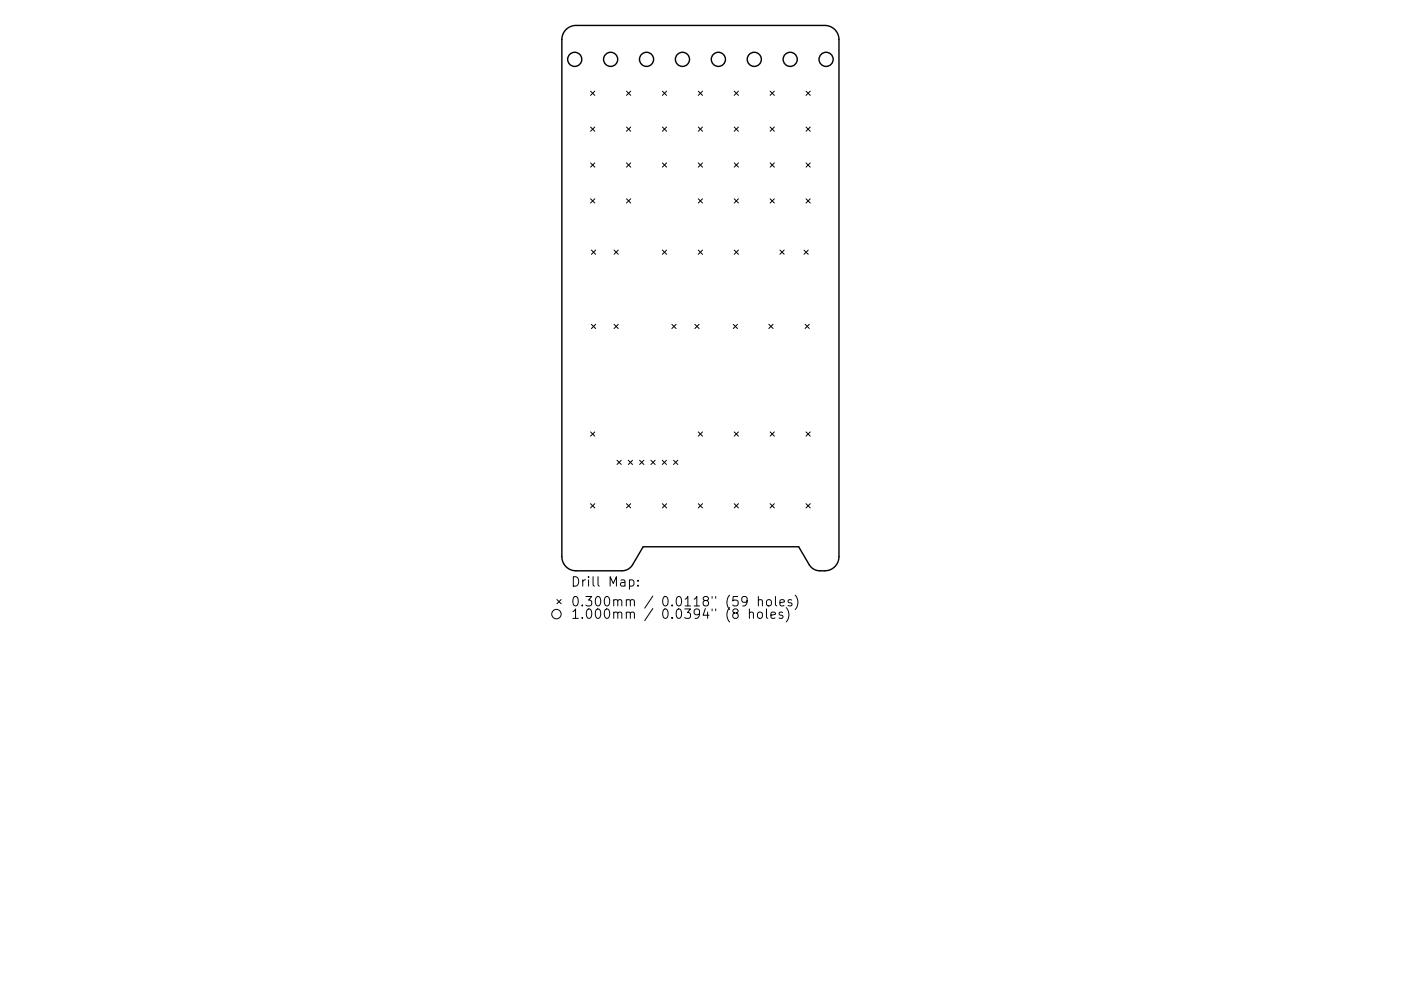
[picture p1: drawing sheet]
<svg xmlns="http://www.w3.org/2000/svg" width="297mm" height="210mm" viewBox="0 0 297 210" stroke-linecap="round" stroke-linejoin="round" font-family="sans-serif">
<defs><g id="words">
<g font-size="2.8">
<text x="121" y="124.5">Drill Map:</text>
<text x="121" y="128.7">0.300mm / 0.0118&quot; (59 holes)</text>
<text x="121" y="131.3">1.000mm / 0.0394&quot; (8 holes)</text>
</g>
</g></defs>
<g fill="none" stroke="#000" stroke-width=".3">
<path d="M120 6.3a3 3 0 0 1 2.1-.9h52.8a3 3 0 0 1 3 3v109.7a3 3 0 0 1-3 3l-1.7-.1-1.2-.6-2.7-4.4h-32.9l-2.4 4-.6 .6-.6 .3-.9 .2h-9.8a3 3 0 0 1-3-3v-109.7a3 3 0 0 1 .9-2.1z"/>
<circle cx="121.9" cy="12.6" r="1.5"/>
<circle cx="129.5" cy="12.6" r="1.5"/>
<circle cx="137.1" cy="12.6" r="1.5"/>
<circle cx="144.7" cy="12.6" r="1.5"/>
<circle cx="152.3" cy="12.6" r="1.5"/>
<circle cx="159.9" cy="12.6" r="1.5"/>
<circle cx="167.5" cy="12.6" r="1.5"/>
<circle cx="175.1" cy="12.6" r="1.5"/>
</g>
<g fill="none" stroke="#000" stroke-width=".21">
<path d="M125.2 19.3l.9 .9M126.1 19.3l-.9 .9M132.8 19.3l.9 .9M133.7 19.3l-.9 .9M140.4 19.3l.9 .9M141.3 19.3l-.9 .9M148.1 19.3l.9 .9M149 19.3l-.9 .9M155.7 19.3l.9 .9M156.6 19.3l-.9 .9M163.3 19.3l.9 .9M164.2 19.3l-.9 .9"/>
<path d="M170.9 19.3l.9 .9M171.8 19.3l-.9 .9M125.2 27l.9 .8M125.2 34.6l.9 .9M126.1 27l-.9 .8M126.1 34.6l-.9 .9M132.8 34.6l.9 .9M132.8 27l.9 .8M133.7 27l-.9 .8M133.7 34.6l-.9 .9M140.4 27l.9 .8M140.4 34.6l.9 .9"/>
<path d="M141.3 27l-.9 .8M141.3 34.6l-.9 .9M148.1 34.6l.9 .9M148.1 27l.9 .8M149 27l-.9 .8M149 34.6l-.9 .9M155.7 27l.9 .8M155.7 34.6l.9 .9M156.6 34.6l-.9 .9M156.6 27l-.9 .8M163.3 27l.9 .8M163.3 34.6l.9 .9"/>
<path d="M164.2 27l-.9 .8M164.2 34.6l-.9 .9M170.9 34.6l.9 .9M170.9 27l.9 .8M171.8 27l-.9 .8M171.8 34.6l-.9 .9M125.2 42.2l.9 .9M125.4 53.1l.9 .9M126.1 42.2l-.9 .9M126.3 53.1l-.9 .9M130.2 53l.9 .9M131.1 53l-.9 .9"/>
<path d="M132.8 42.2l.9 .9M133.7 42.2l-.9 .9M140.4 53.1l.9 .9M141.3 53.1l-.9 .9M148.1 42.2l.9 .9M148.1 53.1l.9 .9M149 42.2l-.9 .9M149 53.1l-.9 .9M155.7 42.2l.9 .9M155.7 53.1l.9 .9M156.6 42.2l-.9 .9M156.6 53.1l-.9 .9"/>
<path d="M163.3 42.2l.9 .9M164.2 42.2l-.9 .9M165.4 53l.9 .9M166.3 53l-.9 .9M170.5 53.1l.9 .9M170.9 42.2l.9 .9M171.4 53.1l-.9 .9M171.8 42.2l-.9 .9M125.4 68.8l.9 .9M126.3 68.8l-.9 .9M130.2 68.8l.9 .9M131.1 68.8l-.9 .9"/>
<path d="M142.4 68.8l.9 .9M143.3 68.8l-.9 .9M147.3 68.8l.9 .9M148.2 68.8l-.9 .9M155.5 68.8l.9 .9M156.4 68.8l-.9 .9M163 68.8l.9 .9M163.9 68.8l-.9 .9M170.7 68.8l.9 .9M171.6 68.8l-.9 .9M125.2 91.6l.9 .9M126.1 91.6l-.9 .9"/>
<path d="M130.8 97.6l.9 .9M131.7 97.6l-.9 .9M133.2 97.6l.9 .9M134.1 97.6l-.9 .9M135.6 97.6l.9 .9M136.5 97.6l-.9 .9M138 97.6l.9 .9M138.9 97.6l-.9 .9M140.4 97.6l.9 .9M141.3 97.6l-.9 .9M142.8 97.6l.9 .9M143.7 97.6l-.9 .9"/>
<path d="M148.1 91.6l.9 .9M149 91.6l-.9 .9M155.7 91.6l.9 .9M156.6 91.6l-.9 .9M163.3 91.6l.9 .9M164.2 91.6l-.9 .9M170.9 91.6l.9 .9M171.8 91.6l-.9 .9M125.2 106.9l.9 .9M126.1 106.9l-.9 .9M132.8 106.9l.9 .9M133.7 106.9l-.9 .9"/>
<path d="M140.4 106.9l.9 .9M141.3 106.9l-.9 .9M148.1 106.9l.9 .9M149 106.9l-.9 .9M155.7 106.9l.9 .9M156.6 106.9l-.9 .9M163.3 106.9l.9 .9M164.2 106.9l-.9 .9M170.9 106.9l.9 .9M171.8 106.9l-.9 .9M118.1 127.2l.9 .9M119 127.2l-.9 .9"/>
<path d="M133.5 123.1l.5-.1 .4 .4v.6l-.2 .3h-.7M135.3 124.2v.2M135.3 123.1v.2M158.4 127.4l-.4 .4h-.4l-.3-.4v-.5l.2-.2 .5-.1 .3 .1a1.32 1.32 0 0 1-.5 1.9h-.3M158.9 130.1a.5 .5 0 0 1 .8 0v1.1M158.9 129.2v2M160.7 130.1a.54 .54 0 0 1 .5-.2 .54 .54 0 0 1 .4 .3v.6a.54 .54 0 0 1-.5 .4 .54 .54 0 0 1-.5-.4zM160.8 127.4l.3-.2 .5 .1v1.3M160.8 126.6v2M162.5 129.2v1.7l.3 .3M162.6 127.4l.3-.2a.54 .54 0 0 1 .7 .4l-.1 .8-.6 .2-.4-.4zM163.5 130.5l.9-.2-.1-.3-.6-.1-.2 .2 .1 1h.7"/>
<path d="M164.4 126.6v1.7l.3 .3M165.4 127.9l.9-.2-.1-.4-.6-.1-.2 .3 .1 1h.7M165.9 130l-.4-.1-.3 .2 .1 .3 .6 .2v.5h-.7M166.7 128.9a2.29 2.29 0 0 1 0 3.1M167.8 127.3l-.4-.1-.3 .3 .1 .3 .6 .2v.5h-.7M168.6 126.3a2.29 2.29 0 0 1 0 3"/>
<circle cx="118" cy="130.3" r="1"/>
</g>
<use href="#words"/>
</svg>
